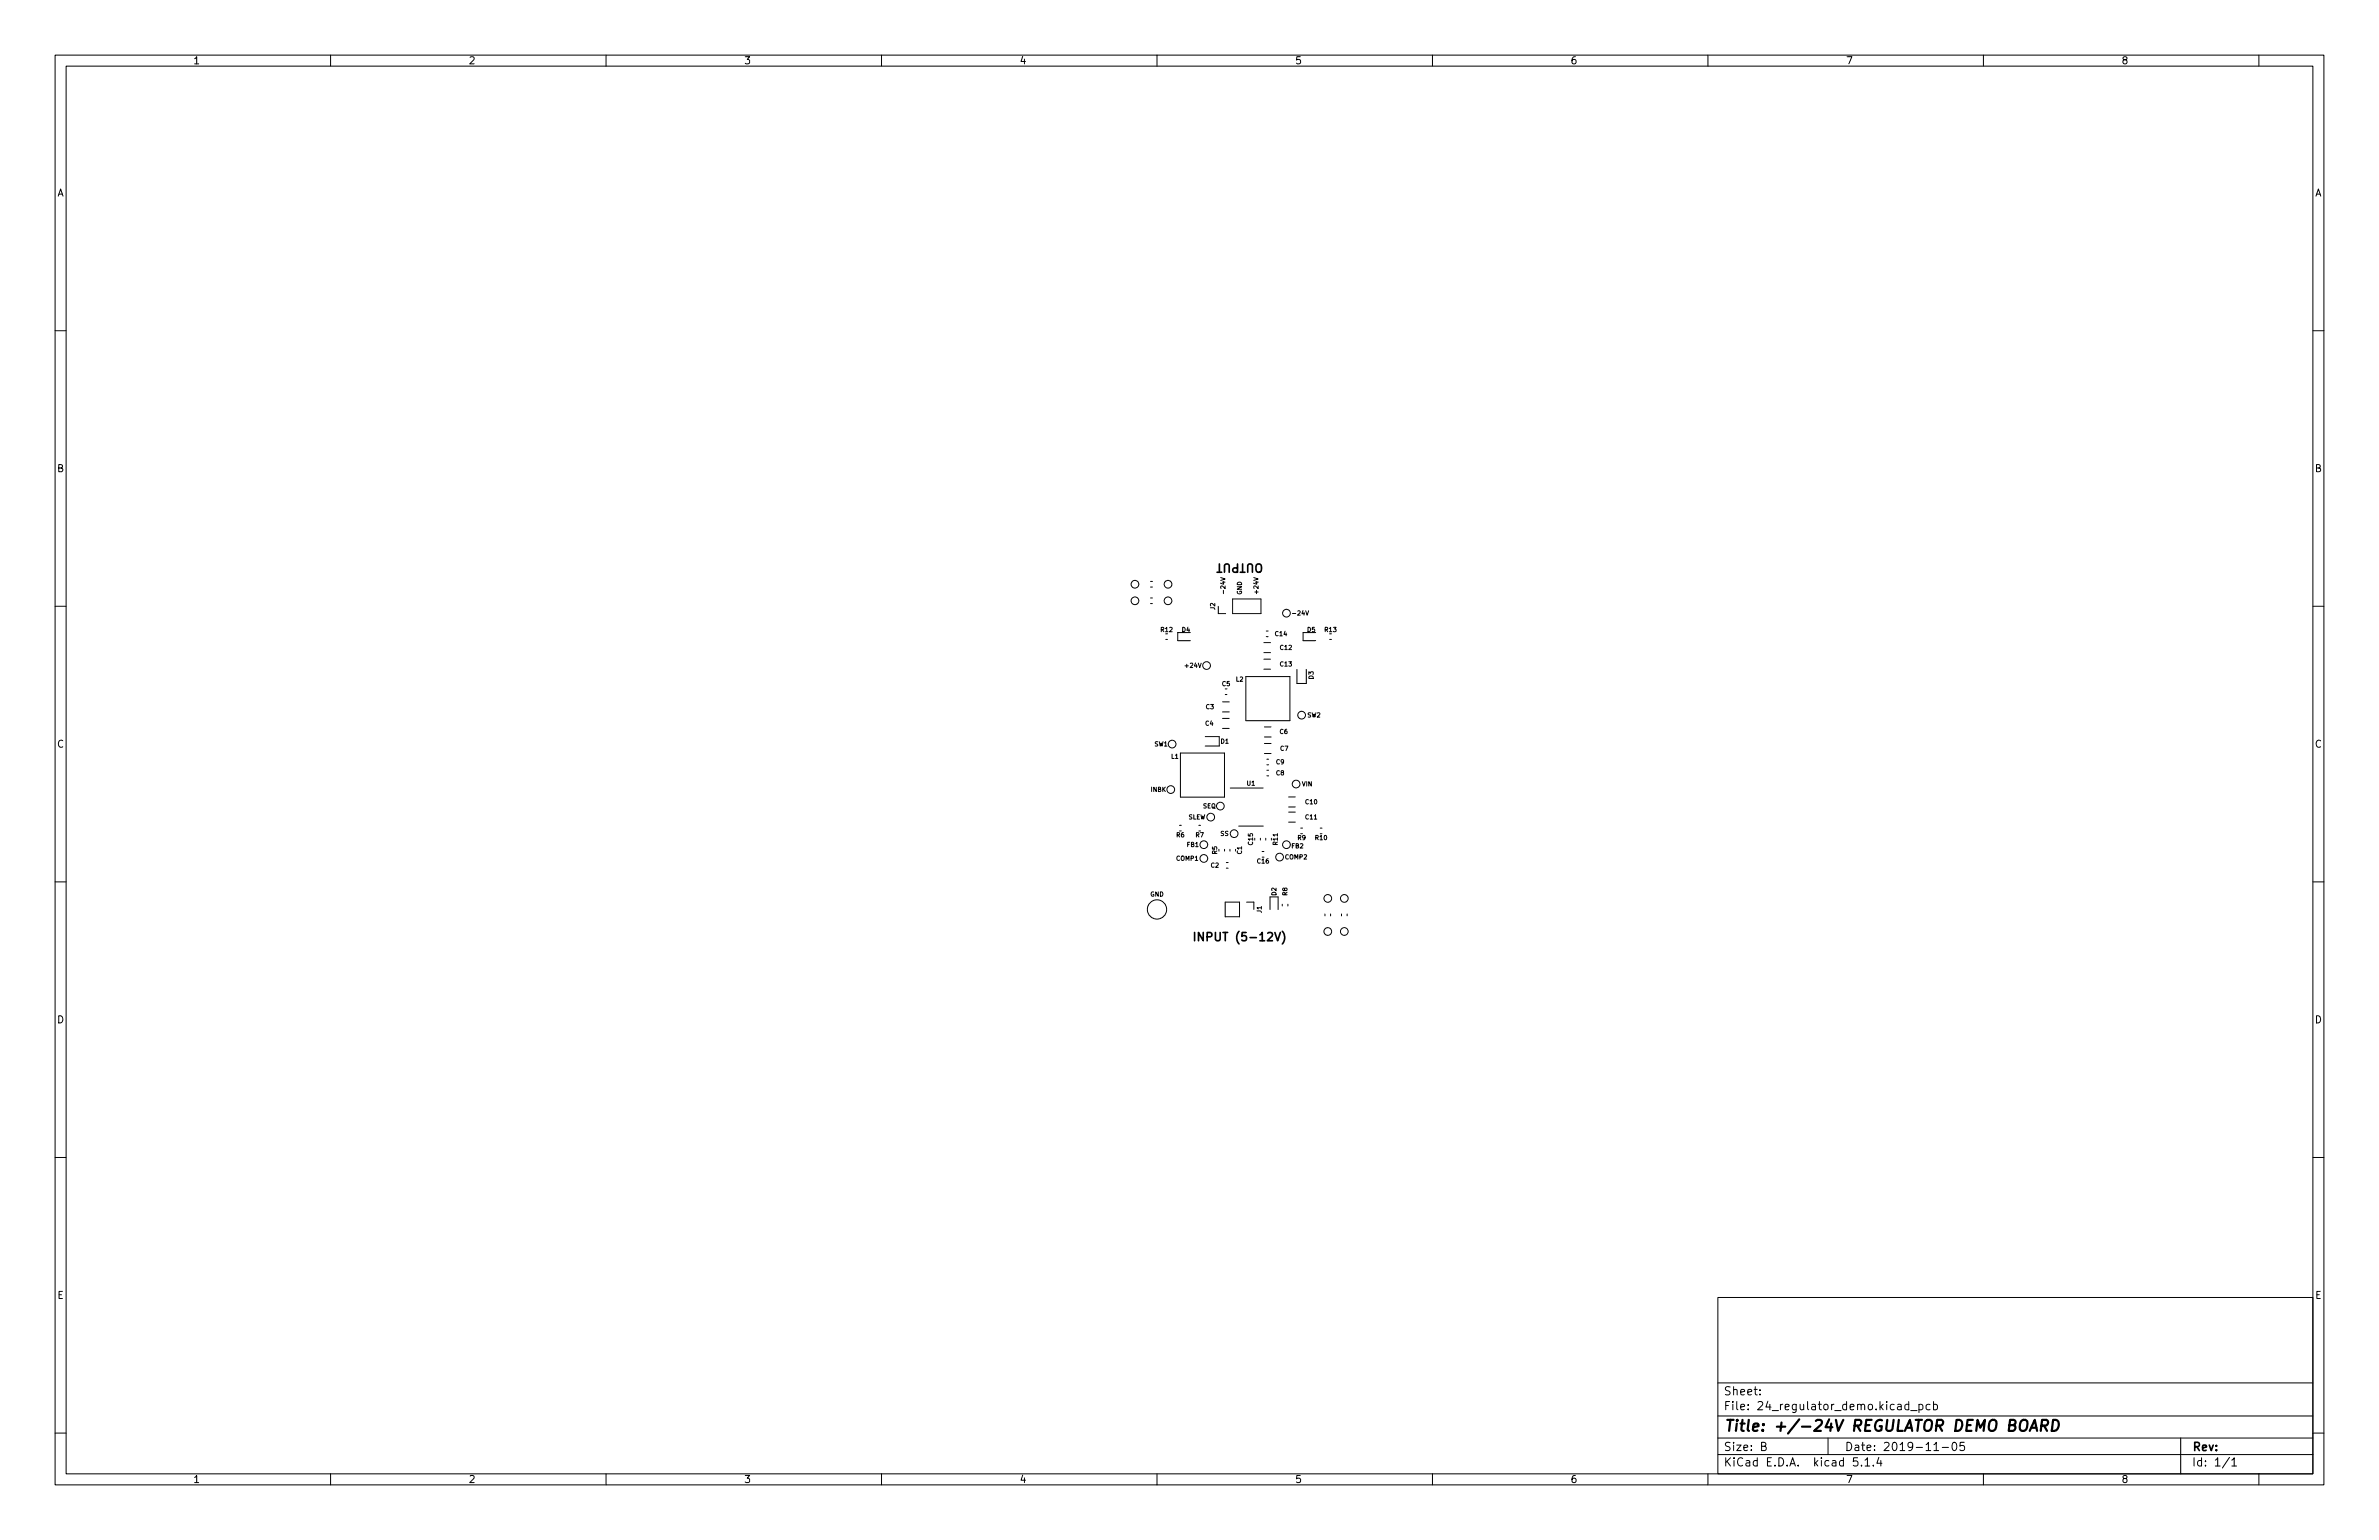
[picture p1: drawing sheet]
<svg xmlns="http://www.w3.org/2000/svg" width="432mm" height="279mm" viewBox="0 0 432 279" stroke-linecap="round" stroke-linejoin="round" font-family="sans-serif">
<defs><g id="words">
<text font-size="2.8" x="312.8" y="259.7">Title: +/-24V REGULATOR DEMO BOARD</text>
<g font-size="2.1">
<text x="229.3" y="102.2" transform="rotate(-180 229.3 102.2)">OUTPUT</text>
<text x="218.1" y="170.7">INPUT (5-12V)</text>
<text x="312.8" y="255.9">File: 24_regulator_demo.kicad_pcb</text>
<text x="312.8" y="253.2">Sheet:</text>
<text x="312.8" y="263.2">Size: B</text>
<text x="334.8" y="263.2">Date: 2019-11-05</text>
<text x="397.8" y="263.2">Rev:</text>
<text x="312.8" y="266">KiCad E.D.A. kicad 5.1.4</text>
<text x="397.8" y="266">Id: 1/1</text>
</g>
<g font-size="1.8">
<text x="35" y="11.7">1</text>
<text x="85" y="11.7">2</text>
<text x="135" y="11.7">3</text>
<text x="185" y="11.7">4</text>
<text x="235" y="11.7">5</text>
<text x="285" y="11.7">6</text>
<text x="335" y="11.7">7</text>
<text x="385" y="11.7">8</text>
<text x="10.3" y="35.6">A</text>
<text x="420.1" y="35.6">A</text>
<text x="10.3" y="85.7">B</text>
<text x="420.1" y="85.7">B</text>
<text x="10.3" y="135.6">C</text>
<text x="420.1" y="135.6">C</text>
<text x="10.3" y="185.7">D</text>
<text x="420.1" y="185.7">D</text>
<text x="10.4" y="235.7">E</text>
<text x="420.2" y="235.7">E</text>
<text x="35" y="269.1">1</text>
<text x="85" y="269.1">2</text>
<text x="135" y="269.1">3</text>
<text x="185" y="269.1">4</text>
<text x="235" y="269.1">5</text>
<text x="285" y="269.1">6</text>
<text x="335" y="269.1">7</text>
<text x="385" y="269.1">8</text>
</g>
<g font-size="1.1">
<text x="220.5" y="110.6" transform="rotate(-90 220.5 110.6)">J2</text>
<text x="222.4" y="108" transform="rotate(-90 222.4 108)">-24V</text>
<text x="225.4" y="108" transform="rotate(-90 225.4 108)">GND</text>
<text x="228.4" y="108" transform="rotate(-90 228.4 108)">+24V</text>
<text x="234.8" y="111.7">-24V</text>
<text x="210.7" y="114.7">R12</text>
<text x="214.5" y="114.7">D4</text>
<text x="231.5" y="115.4">C14</text>
<text x="232.4" y="117.9">C12</text>
<text x="237.3" y="114.7">D5</text>
<text x="240.5" y="114.7">R13</text>
<text x="215.2" y="121.2">+24V</text>
<text x="221.8" y="124.5">C5</text>
<text x="224.3" y="123.6">L2</text>
<text x="232.4" y="120.9">C13</text>
<text x="238.4" y="123.2" transform="rotate(-90 238.4 123.2)">D3</text>
<text x="218.8" y="131.6">C4</text>
<text x="218.9" y="128.6">C3</text>
<text x="237.3" y="130.2">SW2</text>
<text x="209.5" y="135.4">SW1</text>
<text x="212.6" y="137.6">L1</text>
<text x="221.6" y="134.9">D1</text>
<text x="232.3" y="133.2">C6</text>
<text x="232.4" y="136.2">C7</text>
<text x="208.9" y="143.6">INBK</text>
<text x="226.3" y="142.5">U1</text>
<text x="231.6" y="140.6">C8</text>
<text x="231.6" y="138.6">C9</text>
<text x="236.3" y="142.6">VIN</text>
<text x="215.6" y="148.6">SLEW</text>
<text x="218.3" y="146.6">SEQ</text>
<text x="237" y="145.9">C10</text>
<text x="237" y="148.6">C11</text>
<text x="213.5" y="151.9">R6</text>
<text x="215.4" y="153.6">FB1</text>
<text x="217" y="151.9">R7</text>
<text x="220.9" y="155" transform="rotate(-90 220.9 155)">R5</text>
<text x="221.5" y="151.6">SS</text>
<text x="225.4" y="155" transform="rotate(-90 225.4 155)">C1</text>
<text x="227.4" y="153.3" transform="rotate(-90 227.4 153.3)">C15</text>
<text x="231.9" y="153.3" transform="rotate(-90 231.9 153.3)">R11</text>
<text x="233.3" y="155.9">COMP2</text>
<text x="234.4" y="153.9">FB2</text>
<text x="235.5" y="152.4">R9</text>
<text x="238.8" y="152.4">R10</text>
<text x="213.5" y="156.2">COMP1</text>
<text x="219.8" y="157.4">C2</text>
<text x="228.2" y="156.6">C16</text>
<text x="208.8" y="162.6">GND</text>
<text x="229" y="165.6" transform="rotate(-90 229 165.6)">J1</text>
<text x="231.7" y="162.5" transform="rotate(-90 231.7 162.5)">D2</text>
<text x="233.7" y="162.5" transform="rotate(-90 233.7 162.5)">R8</text>
</g>
</g></defs>
<g fill="none" stroke="#000" stroke-width=".18">
<path d="M10 10h411.8v259.4h-411.8zM12 12h407.8v255.4h-407.8zM60 10v2M110 10v2M160 10v2M210 10v2M260 10v2M310 10v2M360 10v2M410 10v2M10 60h2M419.8 60h2"/>
<path d="M10 110h2M208.8 106.5h.4M208.8 105.5h.4M208.8 108.5h.4M208.8 109.5h.4M211.6 116h.3M216.1 114.8h-2.3v1.4h2.3M221.1 110v1.3h1.4M221.6 104.8l.8 .2-.8 .3M223.7 108.7h5.2v2.6h-5.2zM227.6 104.8l.8 .2-.8 .3M229.4 118.4h1.2"/>
<path d="M229.4 116.6h1.2M229.4 119.6h1.2M229.8 114.5h.4M229.8 115.5h.4M238.8 114.8h-2.3v1.4h2.3M241.3 116h.4M419.8 110h2M214.3 136.6h7.9v8h-7.9zM218.7 133.6h2.6v1.7h-2.6M221.9 129.2h1.2M221.9 127.3h1.2M221.9 130.3h1.2"/>
<path d="M221.9 132.2h1.2M222.4 126h.3M222.4 125h.3M226.1 122.8h8v8h-8zM229.4 121.4h1.2M229.5 133.7h1.2M229.5 131.9h1.2M229.5 134.9h1.2M229.5 136.7h1.2M229.9 139.7h.4M229.9 137.7h.4M229.9 138.8h.4"/>
<path d="M235.4 121.5v2.5h1.7v-2.5M10 160h2M214.1 149.7h.3M217.6 149.7h.3M222.3 154.1v.3M222.6 156.5h.3M222.6 157.5h.3M223.2 154.1v.3M223.3 143h6M224.8 149.9h4.5M228.8 152.1v.3M229.1 154.5h.3"/>
<path d="M229.7 152.1v.3M229.9 140.8h.4M233.9 144.6h1.2M233.9 146.4h1.2M233.9 147.3h1.2M233.9 149.2h1.2M236.1 150.2h.3M239.6 150.2h.4M419.8 160h2M222.4 163.7h2.6v2.6h-2.6zM226.2 163.7h1.4v1.3M230.5 162.7v2.3"/>
<path d="M232 162.7v2.3M232.7 164v.4M233.8 164v.4M240.5 165.8v.4M241.5 165.8v.4M243.5 165.8v.4M244.5 165.8v.4M10 210h2M419.8 210h2M311.8 235.4h108v32h-108zM10 260h2M311.8 256.9h108"/>
<path d="M311.8 250.9h108M319.4 252.9v.2M319.4 252.2v.1M346.4 254.9l-.4-.1-.3 .3v.4l.2 .2h.5M346.4 254.3v1.5M346.8 255.9h1.1M348.3 254.9l.4-.1 .3 .3v.4l-.1 .2h-.6M348.3 254.8v1.5M350.3 254.9l-.4-.1-.3 .3v.4l.1 .2h.6M350.9 254.9l.5-.1 .3 .3v.4l-.2 .2h-.6M350.9 254.3v1.5M419.8 260h2"/>
<path d="M60 267.4v2M110 267.4v2M160 267.4v2M210 267.4v2M260 267.4v2M310 267.4v2M311.8 263.9h108M311.8 260.9h108M319.7 262.4l.7-.1 .1-.2-.1-.4h-.7v1.5h.6l.3-.3a.39 .39 0 0 0-.4-.5M331.8 260.9v3M337.2 264.5h-.8v.7l.2-.2 .5 .1 .1 .2v.5l-.3 .2-.5-.2M337.9 265.8v.2"/>
<path d="M338.5 264.9l.4-.4v1.5M338.5 266h.9M340 265.8v.2M341 264.4l-.3 1.1h.9M341.4 265v1M351 263.2h.9M352.5 262.6h1.2M354.5 261.7h.2a.8 .8 0 0 1 .5 .7 .8 .8 0 0 1-.5 .8 1 1 0 0 1-.2-1.5zM356.5 261.7h-.7l-.1 .7 .2-.2 .5 .1 .2 .2-.1 .5-.2 .2-.6-.2M360 267.4v2M395.8 260.9v6.5M404.7 264.4l-1.3 1.9"/>
<path d="M405.1 264.9l.4-.4v1.5M405.1 266h.8M410 267.4v2"/>
<circle cx="206" cy="106" r=".7"/>
<circle cx="206" cy="109" r=".7"/>
<circle cx="212" cy="106" r=".7"/>
<circle cx="212" cy="109" r=".7"/>
<circle cx="233.5" cy="111.2" r=".7"/>
<circle cx="212.8" cy="135" r=".7"/>
<circle cx="219" cy="120.7" r=".7"/>
<circle cx="236.2" cy="129.7" r=".7"/>
<circle cx="212.5" cy="143.2" r=".7"/>
<circle cx="218.5" cy="153.2" r=".7"/>
<circle cx="218.5" cy="155.7" r=".7"/>
<circle cx="219.7" cy="148.2" r=".7"/>
<circle cx="221.5" cy="146.2" r=".7"/>
<circle cx="224" cy="151.2" r=".7"/>
<circle cx="232.2" cy="155.5" r=".7"/>
<circle cx="233.5" cy="153.2" r=".7"/>
<circle cx="235.2" cy="142.2" r=".7"/>
<circle cx="210" cy="165" r="1.75"/>
<circle cx="241" cy="163" r=".7"/>
<circle cx="241" cy="169" r=".7"/>
<circle cx="244" cy="163" r=".7"/>
<circle cx="244" cy="169" r=".7"/>
</g>
<path d="M368.4 259.6l.9-2 .4 2M368.7 259h.9M370.5 258.7h.8a.55 .55 0 0 0 .4-.5 .55 .55 0 0 0-.3-.6h-.7l-.3 2M371 258.7l.5 .9M372.7 257.6h.4a1.08 1.08 0 0 1 .6 1.1 1.08 1.08 0 0 1-.8 .9h-.5z" fill="none" stroke="#000" stroke-width=".4"/>
<path d="M216.8 169.2v1.5M232.8 169a1.72 1.72 0 0 1 0 2.3" fill="none" stroke="#000" stroke-width=".3"/>
<use href="#words"/>
</svg>
